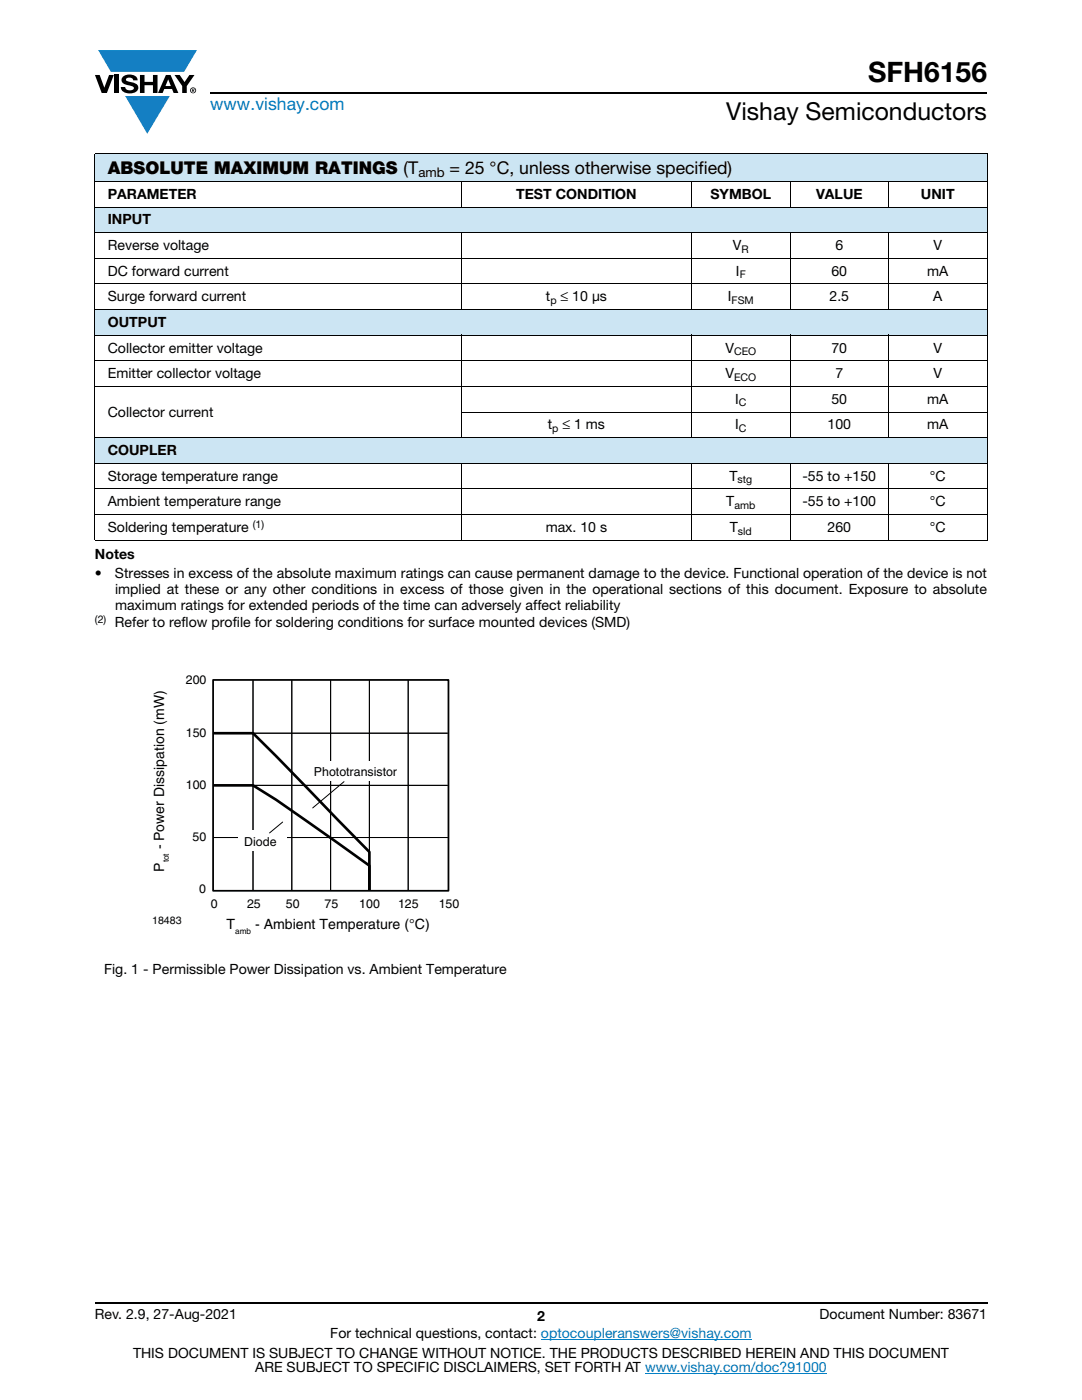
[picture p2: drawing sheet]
<svg xmlns="http://www.w3.org/2000/svg" width="216mm" height="279mm" viewBox="0 0 216 279" stroke-linecap="round" stroke-linejoin="round" font-family="sans-serif">
<defs><g id="words">
<text font-size="5.6" x="173.2" y="16.4">SFH6156</text>
<text font-size="4.9" x="144.9" y="24">Vishay Semiconductors</text>
<text font-size="3.5" fill="#007ec4" x="42" y="21.9">www.vishay.com</text>
<g font-size="3.5">
<text x="21.5" y="34.6">ABSOLUTE MAXIMUM RATINGS (T</text>
<text x="89.7" y="34.6">= 25 °C, unless otherwise specified)</text>
</g>
<g font-size="2.8">
<text x="21.5" y="39.7">PARAMETER</text>
<text x="103" y="39.7">TEST CONDITION</text>
<text x="141.8" y="39.7">SYMBOL</text>
<text x="162.8" y="39.7">VALUE</text>
<text x="183.8" y="39.7">UNIT</text>
<text x="21.5" y="44.8">INPUT</text>
<text x="21.5" y="49.9">Reverse voltage</text>
<text x="146.2" y="49.9">V</text>
<text x="166.7" y="49.9">6</text>
<text x="186.3" y="49.9">V</text>
<text x="21.5" y="55">DC forward current</text>
<text x="146.9" y="55">I</text>
<text x="165.9" y="55">60</text>
<text x="185" y="55">mA</text>
<text x="21.5" y="65.3">OUTPUT</text>
<text x="21.5" y="60.1">Surge forward current</text>
<text x="108.9" y="60.1">t</text>
<text x="111.9" y="60.1">≤ 10 μs</text>
<text x="145.2" y="60.1">I</text>
<text x="165.5" y="60.1">2.5</text>
<text x="186.2" y="60.1">A</text>
<text x="21.5" y="70.4">Collector emitter voltage</text>
<text x="144.8" y="70.4">V</text>
<text x="165.9" y="70.4">70</text>
<text x="186.3" y="70.4">V</text>
<text x="21.5" y="75.5">Emitter collector voltage</text>
<text x="144.8" y="75.5">V</text>
<text x="166.7" y="75.5">7</text>
<text x="186.3" y="75.5">V</text>
<text x="21.5" y="83.1">Collector current</text>
<text x="146.7" y="80.6">I</text>
<text x="165.9" y="80.6">50</text>
<text x="185" y="80.6">mA</text>
<text x="109.3" y="85.7">t</text>
<text x="112.2" y="85.7">≤ 1 ms</text>
<text x="146.7" y="85.7">I</text>
<text x="165.1" y="85.7">100</text>
<text x="185" y="85.7">mA</text>
<text x="21.5" y="90.8">COUPLER</text>
<text x="21.5" y="95.9">Storage temperature range</text>
<text x="145.6" y="95.9">T</text>
<text x="160.1" y="95.9">-55 to +150</text>
<text x="185.5" y="95.9">°C</text>
<text x="21.5" y="101">Ambient temperature range</text>
<text x="144.9" y="101">T</text>
<text x="160.1" y="101">-55 to +100</text>
<text x="185.5" y="101">°C</text>
<text x="21.5" y="106.2">Soldering temperature</text>
<text x="108.9" y="106.2">max. 10 s</text>
<text x="145.6" y="106.2">T</text>
<text x="165.1" y="106.2">260</text>
<text x="185.5" y="106.2">°C</text>
<text x="18.9" y="111.5">Notes</text>
<text x="18.9" y="115.3">•</text>
<text x="22.9" y="115.3">Stresses in excess of the absolute maximum ratings can cause permanent damage to the device. Functional operation of the device is not</text>
<text x="22.9" y="118.5">implied at these or any other conditions in excess of those given in the operational sections of this document. Exposure to absolute</text>
<text x="22.9" y="125.2">Refer to reflow profile for soldering conditions for surface mounted devices (SMD)</text>
<text x="22.9" y="121.7">maximum ratings for extended periods of the time can adversely affect reliability</text>
<text x="32.8" y="174" transform="rotate(-90 32.8 174)">P</text>
<text x="32.8" y="169.5" transform="rotate(-90 32.8 169.5)">- Power Dissipation (mW)</text>
<text x="45.2" y="185.5">T</text>
<text x="50.9" y="185.5">- Ambient Temperature (°C)</text>
<text x="20.8" y="194.4">Fig. 1 - Permissible Power Dissipation vs. Ambient Temperature</text>
<text x="18.9" y="263.3">Rev. 2.9, 27-Aug-2021</text>
<text x="107.2" y="263.6">2</text>
<text x="163.6" y="263.3">Document Number: 83671</text>
<text x="65.9" y="267.1">For technical questions, contact: optocoupleranswers@vishay.com</text>
<text x="26.5" y="271">THIS DOCUMENT IS SUBJECT TO CHANGE WITHOUT NOTICE. THE PRODUCTS DESCRIBED HEREIN AND THIS DOCUMENT</text>
<text x="50.9" y="273.8">ARE SUBJECT TO SPECIFIC DISCLAIMERS, SET FORTH AT www.vishay.com/doc?91000</text>
</g>
<text font-size="2.6" x="83.5" y="35.3">amb</text>
<g font-size="2.5">
<text x="37.1" y="136.6">200</text>
<text x="37.1" y="147">150</text>
<text x="62.6" y="154.8">Phototransistor</text>
<text x="37.1" y="157.4">100</text>
<text x="38.4" y="167.8">50</text>
<text x="48.7" y="168.8">Diode</text>
<text x="39.8" y="178.2">0</text>
<text x="42.1" y="181.2">0</text>
<text x="49.3" y="181.2">25</text>
<text x="57" y="181.2">50</text>
<text x="64.8" y="181.2">75</text>
<text x="71.7" y="181.2">100</text>
<text x="79.4" y="181.2">125</text>
<text x="87.5" y="181.2">150</text>
</g>
<g font-size="2.1">
<text x="148" y="50.4">R</text>
<text x="147.6" y="55.5">F</text>
<text x="109.8" y="60.6">p</text>
<text x="146" y="60.6">FSM</text>
<text x="146.5" y="70.9">CEO</text>
<text x="146.5" y="76">ECO</text>
<text x="147.4" y="81.1">C</text>
<text x="110.2" y="86.2">p</text>
<text x="147.4" y="86.2">C</text>
<text x="146.5" y="101.6">amb</text>
<text x="147.2" y="96.5">stg</text>
<text x="50.4" y="105.3">(1)</text>
<text x="147.3" y="106.7">sld</text>
<text x="18.9" y="124.4">(2)</text>
<text x="30.4" y="184.4">18483</text>
</g>
<g font-size="1.6">
<text x="33.7" y="172.1" transform="rotate(-90 33.7 172.1)">tot</text>
<text x="46.9" y="186.4">amb</text>
</g>
</g></defs>
<g fill="#147fc3">
<path d="M19.6 10h19.7l-2.6 4.3h-1.1h-13.5z"/>
<path d="M25 19.2h8.9l-4.5 7.5z"/>
</g>
<g fill="#000">
<path d="M18.9 15h1l.9 2.5 1-2.5h.9l-1.4 3.6h-1zM22.9 15h.9v3.6h-.9zM24.6 15.3a2.1 2.1 0 0 1 2.8 .3l.1 .4h-.9a.79 .79 0 0 0-.7-.5 .79 .79 0 0 0-.8 .4l.3 .3 1 .2a1.08 1.08 0 0 1 1.2 1 1.08 1.08 0 0 1-1.1 1.2 1.73 1.73 0 0 1-2.4-1.2h.9a.96 .96 0 0 0 .8 .6 .96 .96 0 0 0 .9-.4 1.31 1.31 0 0 0-1.2-.6 1.03 1.03 0 0 1-1.1-.6 1.03 1.03 0 0 1 .2-1.1zM27.9 15h.9v1.3h1.7v-1.3h.9v3.6h-.9v-1.6h-1.7v1.6h-.9zM34.8 15h1.1l.9 1.4 1-1.4h1l-1.5 2.2v1.4h-.9v-1.4z"/>
<path d="M33.6 15.9l.5 1.3h-1.1zM33.1 15l-1.6 3.6h1l.3-.8h1.5l.3 .8h1l-1.6-3.6z"/>
<path d="M38.4 17.8h.2v.2h-.2zM38.3 17.7v.7h.1v-.3l.4 .3-.2-.3 .2-.2-.1-.2z"/>
<path d="M38.1 18a.46 .46 0 0 1 .9 0 .46 .46 0 0 1-.9 0zM37.9 18a.6 .6 0 0 0 1.2 0 .6 .6 0 0 0-1.2 0z"/>
</g>
<path d="M42 18.6h155M18.9 260h178.1" fill="none" stroke="#000" stroke-width=".36"/>
<path d="M107.9 267.3h42.1M128.7 274h36.3" fill="none" stroke="#007ec4" stroke-width=".2"/>
<path d="M18.9 30.7h178.1v5.5h-178.1z" fill="#cce5f3"/>
<g fill="#fff">
<path d="M18.9 36.2h73.1v5.1h-73.1z"/>
<path d="M92 36.2h46v5.1h-46z"/>
<path d="M138 36.2h19.6v5.1h-19.6z"/>
<path d="M157.6 36.2h19.7v5.1h-19.7z"/>
<path d="M177.3 36.2h19.7v5.1h-19.7z"/>
</g>
<g fill="#cce5f3">
<path d="M18.9 41.3h178.1v5.1h-178.1z"/>
<path d="M18.9 61.8h178.1v5.1h-178.1z"/>
<path d="M18.9 87.4h178.1v5.1h-178.1z"/>
</g>
<g fill="none" stroke="#000" stroke-width=".2">
<path d="M18.9 30.7h178.1M18.9 36.2h178.1M18.9 30.8v76.9M92 36.1v5.3M138 36.1v5.3M157.6 36.1v5.3M177.3 36.1v5.3M197 30.8v76.9M18.9 41.3h178.1M18.9 46.4h178.1M18.9 51.5h178.1M18.9 56.7h178.1"/>
<path d="M92 46.3v15.6M138 46.3v15.6M157.6 46.3v15.6M177.3 46.3v15.6M18.9 61.8h178.1M18.9 66.9h178.1M18.9 72h178.1M18.9 77.1h178.1M92 66.8v20.6M138 66.8v20.6M157.6 66.8v20.6M177.3 66.8v20.6"/>
<path d="M18.9 87.4h178.1M18.9 92.5h178.1M18.9 97.6h178.1M91.9 82.2h105.1M92 92.4v15.5M138 92.4v15.5M157.6 92.4v15.5M177.3 92.4v15.5M18.9 102.7h178.1M18.9 107.8h178.1M50.5 135.7v41.9M58.2 135.7v41.9"/>
<path d="M66 135.7v41.9M73.7 135.7v41.9M81.4 135.7v41.9M42.7 156.7h46.6M42.7 146.3h46.6M42.6 167.1h46.7"/>
</g>
<path d="M42.7 146.3h7.8l4.6 4.6 18.6 19.1v7.6v-4.8l-18.6-13.2-4.6-2.9h-7.8" fill="none" stroke="#000" stroke-width=".53"/>
<path d="M42.5 135.7h47v42.1h-47z" fill="none" stroke="#000" stroke-width=".35"/>
<g fill="#fff">
<path d="M61.8 151.9h19.2v4h-19.2z"/>
<path d="M47.5 165.7h9.7v4.2h-9.7z"/>
</g>
<path d="M68.6 156l-6.2 5.2M56.4 164.1l-2.6 2.1" fill="none" stroke="#000" stroke-width=".2"/>
<use href="#words"/>
</svg>
